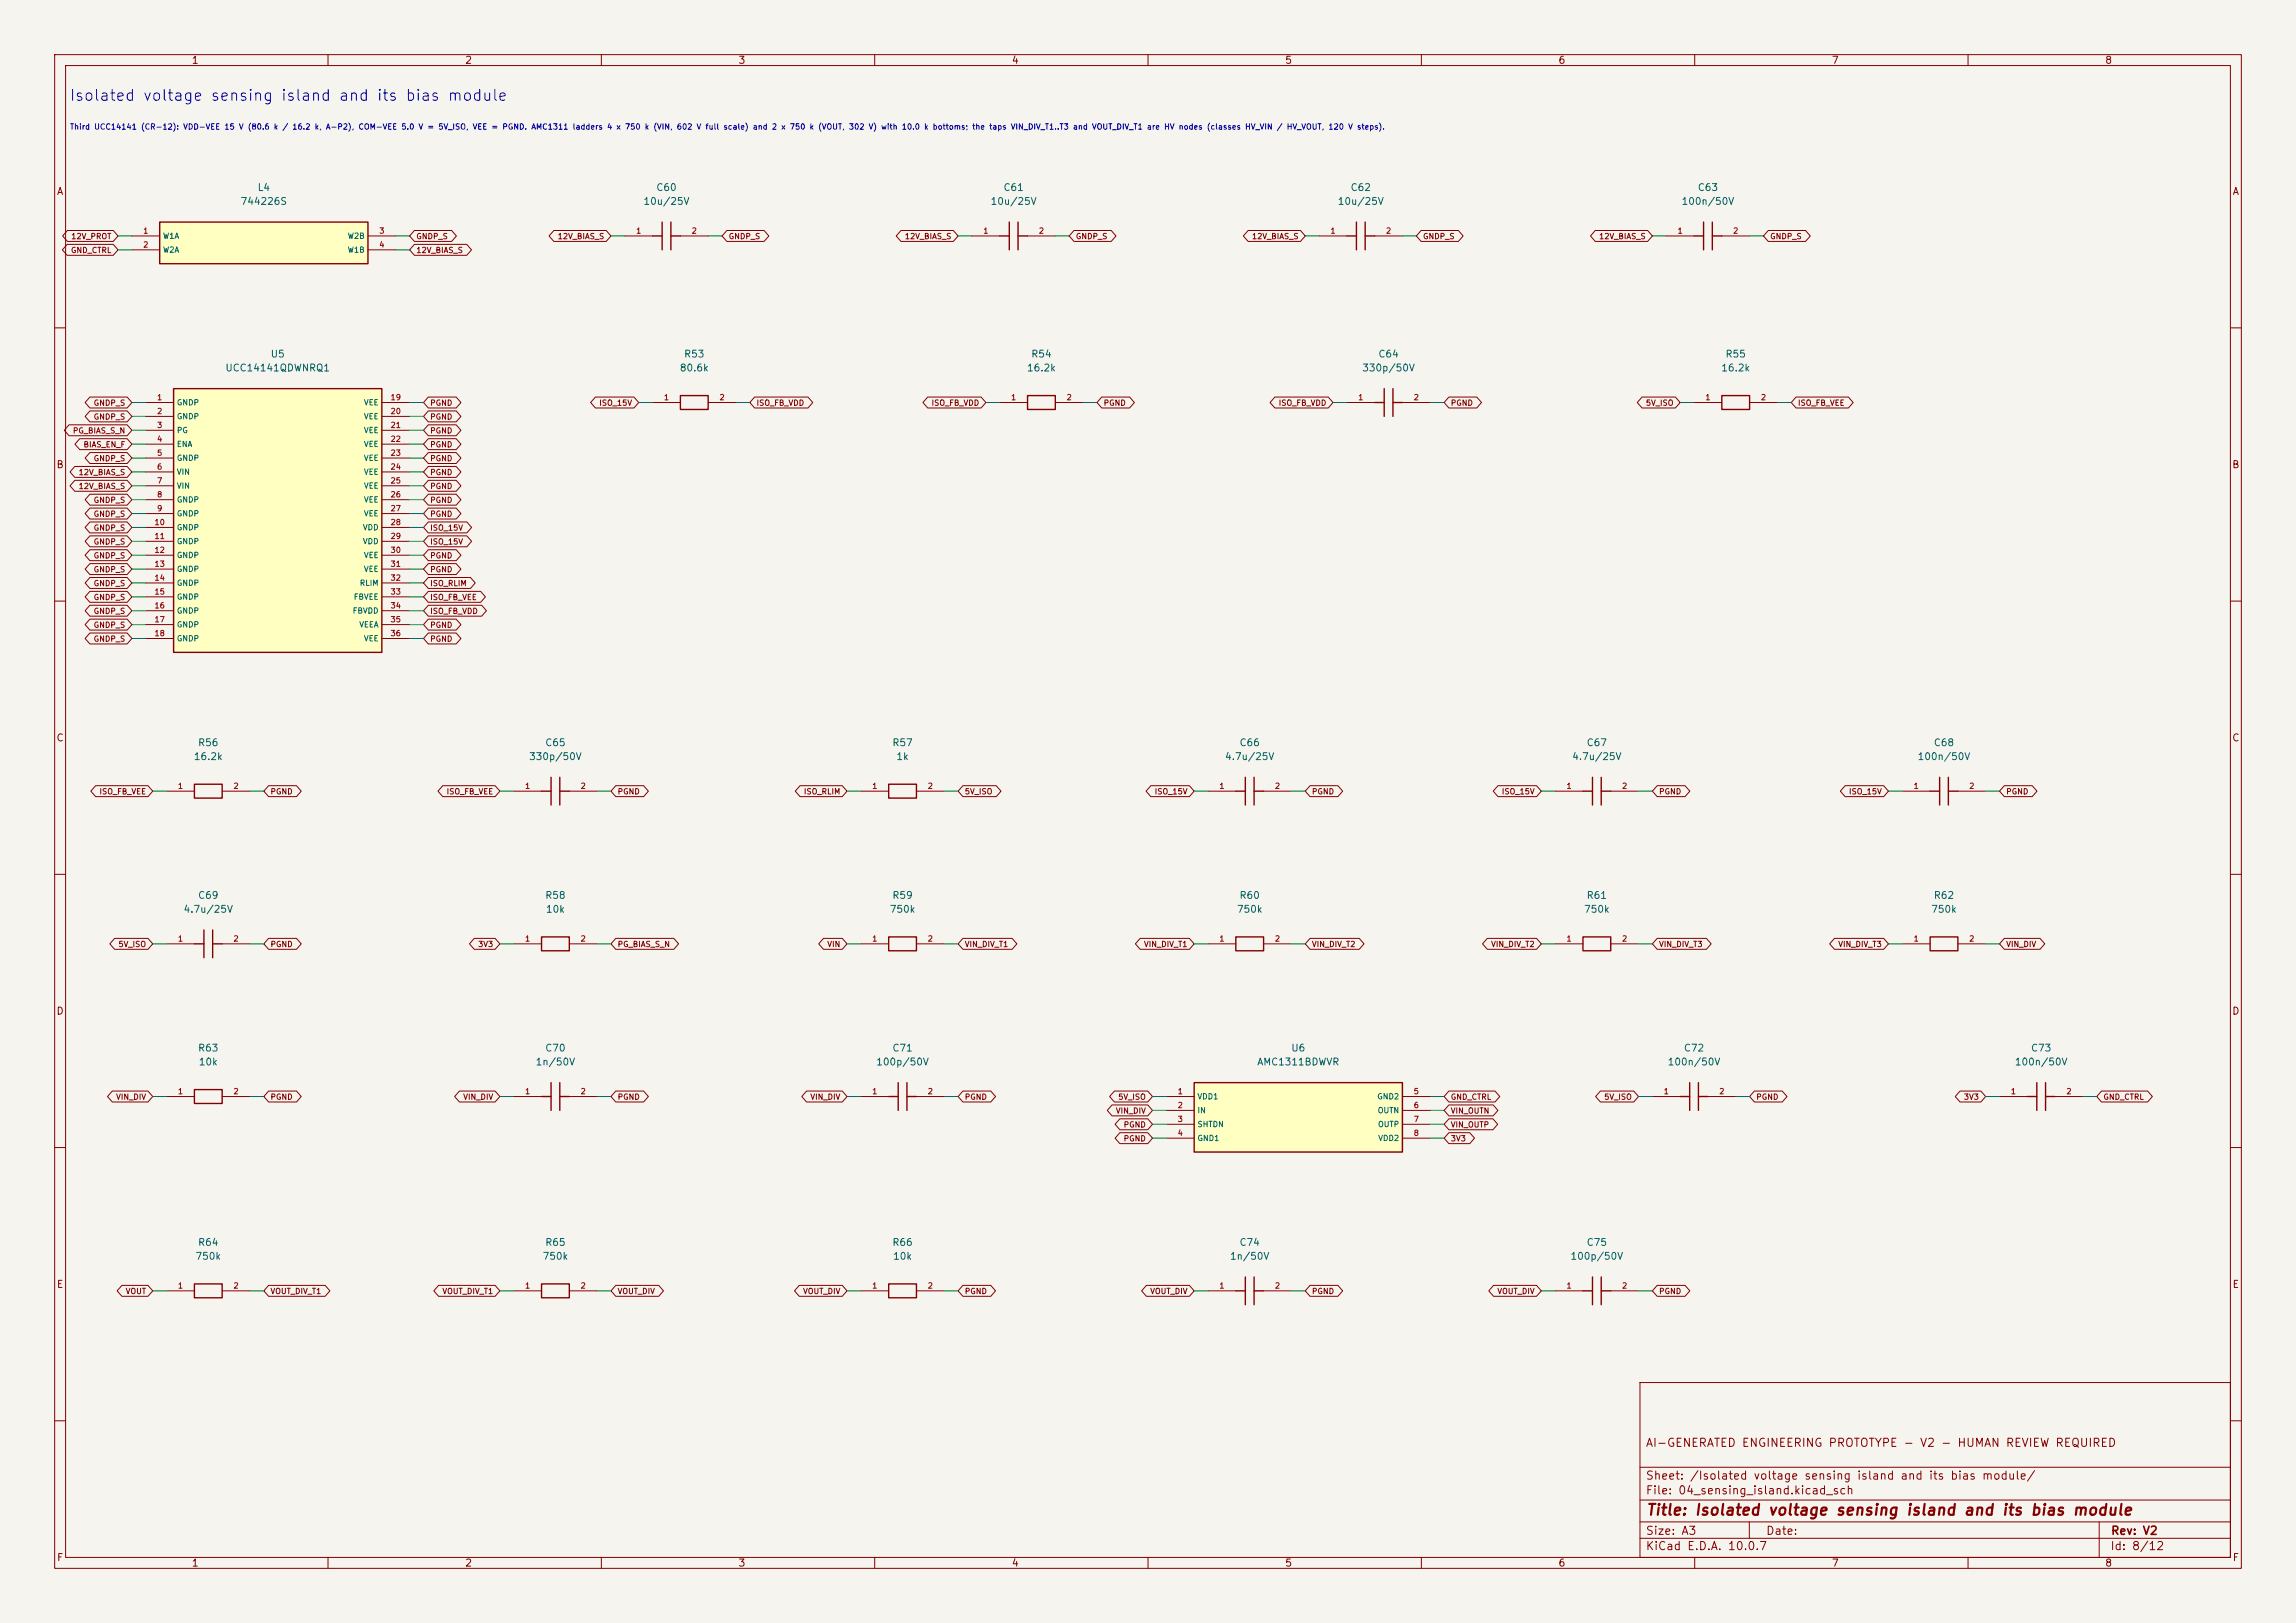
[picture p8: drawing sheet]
<svg xmlns="http://www.w3.org/2000/svg" width="420mm" height="297mm" viewBox="0 0 420 297" stroke-linecap="round" stroke-linejoin="round" font-family="sans-serif">
<defs><g id="words">
<text font-size="2" fill="#0000c2" x="12.6" y="19">Isolated voltage sensing island and its bias module</text>
<text font-size="2" fill="#840000" x="301" y="277.8">Title: Isolated voltage sensing island and its bias module</text>
<g font-size="1.5" fill="#840000">
<text x="300.9" y="265.1">AI-GENERATED ENGINEERING PROTOTYPE - V2 - HUMAN REVIEW REQUIRED</text>
<text x="300.9" y="273.8">File: 04_sensing_island.kicad_sch</text>
<text x="300.9" y="271.1">Sheet: /Isolated voltage sensing island and its bias module/</text>
<text x="300.9" y="281.2">Size: A3</text>
<text x="322.9" y="281.2">Date:</text>
<text x="386" y="281.2">Rev: V2</text>
<text x="300.9" y="284">KiCad E.D.A. 10.0.7</text>
<text x="385.9" y="284">Id: 8/12</text>
</g>
<g font-size="1.3" fill="#840000">
<text x="35" y="12">1</text>
<text x="85" y="12">2</text>
<text x="135" y="12">3</text>
<text x="185" y="12">4</text>
<text x="235" y="12">5</text>
<text x="285" y="12">6</text>
<text x="335" y="12">7</text>
<text x="385" y="12">8</text>
<text x="10.3" y="36">A</text>
<text x="408.3" y="36">A</text>
<text x="10.2" y="86">B</text>
<text x="408.2" y="86">B</text>
<text x="10.2" y="136">C</text>
<text x="408.2" y="136">C</text>
<text x="10.2" y="186">D</text>
<text x="408.2" y="186">D</text>
<text x="10.3" y="236">E</text>
<text x="408.3" y="236">E</text>
<text x="10.3" y="286">F</text>
<text x="35" y="287">1</text>
<text x="85" y="287">2</text>
<text x="135" y="287">3</text>
<text x="185" y="287">4</text>
<text x="235" y="287">5</text>
<text x="285" y="287">6</text>
<text x="335" y="287">7</text>
<text x="385" y="287">8</text>
<text x="408.3" y="286">F</text>
</g>
<g font-size="1.3" fill="#006464">
<text x="47" y="35.3">L4</text>
<text x="119.9" y="35.3">C60</text>
<text x="183.4" y="35.3">C61</text>
<text x="246.9" y="35.3">C62</text>
<text x="310.4" y="35.3">C63</text>
<text x="43.9" y="37.8">744226S</text>
<text x="117.6" y="37.8">10u/25V</text>
<text x="181.1" y="37.8">10u/25V</text>
<text x="244.6" y="37.8">10u/25V</text>
<text x="307.5" y="37.8">100n/50V</text>
<text x="49.4" y="65.7">U5</text>
<text x="125" y="65.7">R53</text>
<text x="188.5" y="65.7">R54</text>
<text x="252" y="65.7">C64</text>
<text x="315.5" y="65.7">R55</text>
<text x="41.1" y="68.3">UCC14141QDWNRQ1</text>
<text x="124.2" y="68.3">80.6k</text>
<text x="187.7" y="68.3">16.2k</text>
<text x="249.1" y="68.3">330p/50V</text>
<text x="314.7" y="68.3">16.2k</text>
<text x="36.1" y="136.9">R56</text>
<text x="99.6" y="136.9">C65</text>
<text x="163.1" y="136.9">R57</text>
<text x="226.6" y="136.9">C66</text>
<text x="290.1" y="136.9">C67</text>
<text x="353.6" y="136.9">C68</text>
<text x="35.3" y="139.4">16.2k</text>
<text x="96.7" y="139.4">330p/50V</text>
<text x="163.9" y="139.4">1k</text>
<text x="224" y="139.4">4.7u/25V</text>
<text x="287.5" y="139.4">4.7u/25V</text>
<text x="350.7" y="139.4">100n/50V</text>
<text x="33.5" y="167.3">4.7u/25V</text>
<text x="36.1" y="164.8">C69</text>
<text x="99.6" y="164.8">R58</text>
<text x="99.7" y="167.3">10k</text>
<text x="162.6" y="167.3">750k</text>
<text x="163.1" y="164.8">R59</text>
<text x="226.1" y="167.3">750k</text>
<text x="226.6" y="164.8">R60</text>
<text x="289.6" y="167.3">750k</text>
<text x="290.1" y="164.8">R61</text>
<text x="353.1" y="167.3">750k</text>
<text x="353.6" y="164.8">R62</text>
<text x="36.1" y="192.7">R63</text>
<text x="36.2" y="195.3">10k</text>
<text x="97.9" y="195.3">1n/50V</text>
<text x="99.6" y="192.7">C70</text>
<text x="160.2" y="195.3">100p/50V</text>
<text x="163.1" y="192.7">C71</text>
<text x="229.9" y="195.3">AMC1311BDWVR</text>
<text x="236.1" y="192.7">U6</text>
<text x="304.9" y="195.3">100n/50V</text>
<text x="307.9" y="192.7">C72</text>
<text x="368.4" y="195.3">100n/50V</text>
<text x="371.4" y="192.7">C73</text>
<text x="35.6" y="230.8">750k</text>
<text x="36.1" y="228.3">R64</text>
<text x="99.1" y="230.8">750k</text>
<text x="99.6" y="228.3">R65</text>
<text x="163.1" y="228.3">R66</text>
<text x="163.2" y="230.8">10k</text>
<text x="224.9" y="230.8">1n/50V</text>
<text x="226.6" y="228.3">C74</text>
<text x="287.2" y="230.8">100p/50V</text>
<text x="290.1" y="228.3">C75</text>
</g>
<text font-size="1" fill="#0000c2" x="12.7" y="24">Third UCC14141 (CR-12): VDD-VEE 15 V (80.6 k / 16.2 k, A-P2), COM-VEE 5.0 V = 5V_ISO, VEE = PGND. AMC1311 ladders 4 x 750 k (VIN, 602 V full scale) and 2 x 750 k (VOUT, 302 V) with 10.0 k bottoms; the taps VIN_DIV_T1..T3 and VOUT_DIV_T1 are HV nodes (classes HV_VIN / HV_VOUT, 120 V steps).</text>
<g font-size="1" fill="#840000">
<text x="12.9" y="46.5">GND_CTRL</text>
<text x="12.9" y="44">12V_PROT</text>
<text x="76.1" y="44">GNDP_S</text>
<text x="76.1" y="46.5">12V_BIAS_S</text>
<text x="101.9" y="44">12V_BIAS_S</text>
<text x="133.2" y="44">GNDP_S</text>
<text x="165.4" y="44">12V_BIAS_S</text>
<text x="196.7" y="44">GNDP_S</text>
<text x="228.9" y="44">12V_BIAS_S</text>
<text x="260.2" y="44">GNDP_S</text>
<text x="292.4" y="44">12V_BIAS_S</text>
<text x="323.7" y="44">GNDP_S</text>
<text x="17" y="74.5">GNDP_S</text>
<text x="17" y="77">GNDP_S</text>
<text x="78.6" y="74.5">PGND</text>
<text x="78.6" y="77">PGND</text>
<text x="109.5" y="74.5">ISO_15V</text>
<text x="138.3" y="74.5">ISO_FB_VDD</text>
<text x="170.3" y="74.5">ISO_FB_VDD</text>
<text x="201.8" y="74.5">PGND</text>
<text x="233.8" y="74.5">ISO_FB_VDD</text>
<text x="265.3" y="74.5">PGND</text>
<text x="301" y="74.5">5V_ISO</text>
<text x="328.8" y="74.5">ISO_FB_VEE</text>
<text x="13.2" y="79.6">PG_BIAS_S_N</text>
<text x="15.2" y="82.1">BIAS_EN_F</text>
<text x="78.6" y="79.6">PGND</text>
<text x="78.6" y="82.1">PGND</text>
<text x="14.3" y="87.2">12V_BIAS_S</text>
<text x="14.3" y="89.7">12V_BIAS_S</text>
<text x="17" y="84.6">GNDP_S</text>
<text x="78.6" y="87.2">PGND</text>
<text x="78.6" y="84.6">PGND</text>
<text x="78.6" y="89.7">PGND</text>
<text x="17" y="92.3">GNDP_S</text>
<text x="17" y="94.8">GNDP_S</text>
<text x="78.6" y="92.3">PGND</text>
<text x="78.6" y="94.8">PGND</text>
<text x="17" y="97.3">GNDP_S</text>
<text x="17" y="99.9">GNDP_S</text>
<text x="78.6" y="97.3">ISO_15V</text>
<text x="78.6" y="99.9">ISO_15V</text>
<text x="17" y="102.4">GNDP_S</text>
<text x="17" y="105">GNDP_S</text>
<text x="17" y="107.5">GNDP_S</text>
<text x="78.6" y="102.4">PGND</text>
<text x="78.6" y="105">PGND</text>
<text x="78.6" y="107.5">ISO_RLIM</text>
<text x="17" y="110">GNDP_S</text>
<text x="17" y="112.6">GNDP_S</text>
<text x="78.6" y="110">ISO_FB_VEE</text>
<text x="78.6" y="112.6">ISO_FB_VDD</text>
<text x="17" y="115.1">GNDP_S</text>
<text x="17" y="117.7">GNDP_S</text>
<text x="78.6" y="115.1">PGND</text>
<text x="78.6" y="117.7">PGND</text>
<text x="18.1" y="145.6">ISO_FB_VEE</text>
<text x="49.4" y="145.6">PGND</text>
<text x="81.6" y="145.6">ISO_FB_VEE</text>
<text x="112.9" y="145.6">PGND</text>
<text x="146.9" y="145.6">ISO_RLIM</text>
<text x="176.4" y="145.6">5V_ISO</text>
<text x="211.1" y="145.6">ISO_15V</text>
<text x="239.9" y="145.6">PGND</text>
<text x="274.6" y="145.6">ISO_15V</text>
<text x="303.4" y="145.6">PGND</text>
<text x="338.1" y="145.6">ISO_15V</text>
<text x="366.9" y="145.6">PGND</text>
<text x="21.6" y="173.5">5V_ISO</text>
<text x="49.4" y="173.5">PGND</text>
<text x="87.4" y="173.5">3V3</text>
<text x="112.9" y="173.5">PG_BIAS_S_N</text>
<text x="151.2" y="173.5">VIN</text>
<text x="176.4" y="173.5">VIN_DIV_T1</text>
<text x="209.2" y="173.5">VIN_DIV_T1</text>
<text x="239.9" y="173.5">VIN_DIV_T2</text>
<text x="272.7" y="173.5">VIN_DIV_T2</text>
<text x="303.4" y="173.5">VIN_DIV_T3</text>
<text x="336.2" y="173.5">VIN_DIV_T3</text>
<text x="366.9" y="173.5">VIN_DIV</text>
<text x="21.1" y="201.5">VIN_DIV</text>
<text x="49.4" y="201.5">PGND</text>
<text x="84.6" y="201.5">VIN_DIV</text>
<text x="112.9" y="201.5">PGND</text>
<text x="148.1" y="201.5">VIN_DIV</text>
<text x="176.4" y="201.5">PGND</text>
<text x="204.4" y="201.5">5V_ISO</text>
<text x="265.3" y="201.5">GND_CTRL</text>
<text x="293.3" y="201.5">5V_ISO</text>
<text x="321.2" y="201.5">PGND</text>
<text x="359.1" y="201.5">3V3</text>
<text x="384.7" y="201.5">GND_CTRL</text>
<text x="204" y="204">VIN_DIV</text>
<text x="205.4" y="206.6">PGND</text>
<text x="205.4" y="209.1">PGND</text>
<text x="265.3" y="206.6">VIN_OUTP</text>
<text x="265.3" y="209.1">3V3</text>
<text x="265.3" y="204">VIN_OUTN</text>
<text x="22.9" y="237">VOUT</text>
<text x="49.4" y="237">VOUT_DIV_T1</text>
<text x="80.8" y="237">VOUT_DIV_T1</text>
<text x="112.9" y="237">VOUT_DIV</text>
<text x="146.8" y="237">VOUT_DIV</text>
<text x="176.4" y="237">PGND</text>
<text x="210.3" y="237">VOUT_DIV</text>
<text x="239.9" y="237">PGND</text>
<text x="273.8" y="237">VOUT_DIV</text>
<text x="303.4" y="237">PGND</text>
</g>
<g font-size="1" fill="#a90000">
<text x="26.1" y="43">1</text>
<text x="26.1" y="45.5">2</text>
<text x="69.3" y="43">3</text>
<text x="69.3" y="45.5">4</text>
<text x="116.3" y="43">1</text>
<text x="126.4" y="43">2</text>
<text x="179.8" y="43">1</text>
<text x="189.9" y="43">2</text>
<text x="243.3" y="43">1</text>
<text x="253.4" y="43">2</text>
<text x="306.8" y="43">1</text>
<text x="316.9" y="43">2</text>
<text x="28.6" y="73.5">1</text>
<text x="28.6" y="76">2</text>
<text x="71.3" y="73.5">19</text>
<text x="71.3" y="76">20</text>
<text x="121.3" y="73.5">1</text>
<text x="131.5" y="73.5">2</text>
<text x="184.8" y="73.5">1</text>
<text x="195" y="73.5">2</text>
<text x="248.3" y="73.5">1</text>
<text x="258.5" y="73.5">2</text>
<text x="311.8" y="73.5">1</text>
<text x="322" y="73.5">2</text>
<text x="28.6" y="78.6">3</text>
<text x="28.6" y="81.1">4</text>
<text x="28.6" y="83.6">5</text>
<text x="71.3" y="78.6">21</text>
<text x="71.3" y="81.1">22</text>
<text x="71.3" y="83.6">23</text>
<text x="28.6" y="86.2">6</text>
<text x="28.6" y="88.7">7</text>
<text x="71.3" y="86.2">24</text>
<text x="71.3" y="88.7">25</text>
<text x="28.6" y="91.3">8</text>
<text x="28.6" y="93.8">9</text>
<text x="71.3" y="91.3">26</text>
<text x="71.3" y="93.8">27</text>
<text x="28.2" y="96.3">10</text>
<text x="28.2" y="98.9">11</text>
<text x="28.2" y="101.4">12</text>
<text x="71.3" y="96.3">28</text>
<text x="71.3" y="98.9">29</text>
<text x="71.3" y="101.4">30</text>
<text x="28.2" y="104">13</text>
<text x="28.2" y="106.5">14</text>
<text x="71.3" y="104">31</text>
<text x="71.3" y="106.5">32</text>
<text x="28.2" y="109">15</text>
<text x="28.2" y="111.6">16</text>
<text x="71.3" y="109">33</text>
<text x="71.3" y="111.6">34</text>
<text x="28.2" y="114.1">17</text>
<text x="28.2" y="116.7">18</text>
<text x="71.3" y="114.1">35</text>
<text x="71.3" y="116.7">36</text>
<text x="32.4" y="144.6">1</text>
<text x="42.6" y="144.6">2</text>
<text x="95.9" y="144.6">1</text>
<text x="106.1" y="144.6">2</text>
<text x="159.4" y="144.6">1</text>
<text x="169.6" y="144.6">2</text>
<text x="222.9" y="144.6">1</text>
<text x="233.1" y="144.6">2</text>
<text x="286.4" y="144.6">1</text>
<text x="296.6" y="144.6">2</text>
<text x="349.9" y="144.6">1</text>
<text x="360.1" y="144.6">2</text>
<text x="32.4" y="172.5">1</text>
<text x="42.6" y="172.5">2</text>
<text x="95.9" y="172.5">1</text>
<text x="106.1" y="172.5">2</text>
<text x="159.4" y="172.5">1</text>
<text x="169.6" y="172.5">2</text>
<text x="222.9" y="172.5">1</text>
<text x="233.1" y="172.5">2</text>
<text x="286.4" y="172.5">1</text>
<text x="296.6" y="172.5">2</text>
<text x="349.9" y="172.5">1</text>
<text x="360.1" y="172.5">2</text>
<text x="32.4" y="200.5">1</text>
<text x="42.6" y="200.5">2</text>
<text x="95.9" y="200.5">1</text>
<text x="106.1" y="200.5">2</text>
<text x="159.4" y="200.5">1</text>
<text x="169.6" y="200.5">2</text>
<text x="215.3" y="200.5">1</text>
<text x="215.3" y="203">2</text>
<text x="258.5" y="200.5">5</text>
<text x="258.5" y="203">6</text>
<text x="304.2" y="200.5">1</text>
<text x="314.4" y="200.5">2</text>
<text x="367.7" y="200.5">1</text>
<text x="377.9" y="200.5">2</text>
<text x="215.3" y="205.6">3</text>
<text x="215.3" y="208.1">4</text>
<text x="258.5" y="205.6">7</text>
<text x="258.5" y="208.1">8</text>
<text x="32.4" y="236">1</text>
<text x="42.6" y="236">2</text>
<text x="95.9" y="236">1</text>
<text x="106.1" y="236">2</text>
<text x="159.4" y="236">1</text>
<text x="169.6" y="236">2</text>
<text x="222.9" y="236">1</text>
<text x="233.1" y="236">2</text>
<text x="286.4" y="236">1</text>
<text x="296.6" y="236">2</text>
</g>
<g font-size="1" fill="#006464">
<text x="29.7" y="43.9">W1A</text>
<text x="29.7" y="46.5">W2A</text>
<text x="63.5" y="43.9">W2B</text>
<text x="63.5" y="46.5">W1B</text>
<text x="32.3" y="74.4">GNDP</text>
<text x="32.3" y="77">GNDP</text>
<text x="66.5" y="74.4">VEE</text>
<text x="66.5" y="77">VEE</text>
<text x="32.3" y="79.5">PG</text>
<text x="32.3" y="82">ENA</text>
<text x="66.5" y="79.5">VEE</text>
<text x="66.5" y="82">VEE</text>
<text x="32.3" y="84.6">GNDP</text>
<text x="32.3" y="87.1">VIN</text>
<text x="32.3" y="89.7">VIN</text>
<text x="66.5" y="84.6">VEE</text>
<text x="66.5" y="87.1">VEE</text>
<text x="66.5" y="89.7">VEE</text>
<text x="32.3" y="92.2">GNDP</text>
<text x="32.3" y="94.7">GNDP</text>
<text x="66.5" y="92.2">VEE</text>
<text x="66.5" y="94.7">VEE</text>
<text x="32.3" y="97.3">GNDP</text>
<text x="32.3" y="99.8">GNDP</text>
<text x="66.3" y="97.3">VDD</text>
<text x="66.3" y="99.8">VDD</text>
<text x="32.3" y="102.4">GNDP</text>
<text x="32.3" y="104.9">GNDP</text>
<text x="32.3" y="107.4">GNDP</text>
<text x="65.7" y="107.4">RLIM</text>
<text x="66.5" y="102.4">VEE</text>
<text x="66.5" y="104.9">VEE</text>
<text x="32.3" y="110">GNDP</text>
<text x="32.3" y="112.5">GNDP</text>
<text x="64.4" y="112.5">FBVDD</text>
<text x="64.6" y="110">FBVEE</text>
<text x="32.3" y="115.1">GNDP</text>
<text x="32.3" y="117.6">GNDP</text>
<text x="65.6" y="115.1">VEEA</text>
<text x="66.5" y="117.6">VEE</text>
<text x="218.9" y="201.4">VDD1</text>
<text x="218.9" y="204">IN</text>
<text x="251.8" y="201.4">GND2</text>
<text x="251.9" y="204">OUTN</text>
<text x="218.9" y="206.5">SHTDN</text>
<text x="218.9" y="209">GND1</text>
<text x="252" y="206.5">OUTP</text>
<text x="252" y="209">VDD2</text>
</g>
</g></defs>
<path d="M0 0h420v297h-420z" fill="#f5f4ef" stroke="#f5f4ef" stroke-width=".18"/>
<g fill="none" stroke="#840000" stroke-width=".18">
<path d="M10 10h400v277h-400zM12 12h396v273h-396zM60 10v2M110 10v2M160 10v2M210 10v2M260 10v2M310 10v2M360 10v2M114.3 43.2h5.1M124.5 43.2h5M177.8 43.2h5.1"/>
<path d="M188 43.2h5M10 60h2M182.9 73.7h5.1M193 73.7h5.1M408 60h2M10 110h2M408 110h2M10 160h2M408 160h2M10 210h2M157.5 200.7h5.1M167.6 200.7h5.1"/>
<path d="M408 210h2M94 236.2h5.1M104.1 236.2h5.1M157.5 236.2h5.1M167.6 236.2h5.1M300 253h108v32h-108zM10 260h2M300 278.5h108M300 274.5h108M300 268.5h108M320 278.5v3M384 278.5v6.5"/>
<path d="M408 260h2M60 285v2M110 285v2M160 285v2M210 285v2M260 285v2M300 281.5h108M310 285v2M360 285v2"/>
</g>
<g fill="none" stroke="#840000" stroke-width=".25">
<path d="M119.4 43.2h1.7M121.1 40.6v5.1M122.7 43.2h1.8M122.7 40.6v5.1M182.9 43.2h1.7M184.6 40.6v5.1M186.2 43.2h1.8M186.2 40.6v5.1M188 72.4h5v2.5h-5zM164.3 198.1v5.1M165.9 198.1v5.1M162.6 200.7h1.7"/>
<path d="M165.9 200.7h1.7M99.1 234.9h5v2.6h-5zM162.6 234.9h5v2.6h-5z"/>
</g>
<path d="M29.2 40.6h38.1v7.7h-38.1z" fill="#ffffc2"/>
<g fill="none" stroke="#840000" stroke-width=".25">
<path d="M29.2 40.6h38.1v7.7h-38.1zM309.9 43.2h1.7M311.6 40.6v5.1M313.2 43.2h1.8M313.2 40.6v5.1M251.5 73.7h1.7M253.2 71.1v5.1M254.8 73.7h1.7M254.8 71.1v5.1M315 72.4h5v2.5h-5zM35.6 143.5h5v2.6h-5zM99.1 144.8h1.7"/>
<path d="M100.8 142.2v5.1M102.4 142.2v5.1M102.4 144.8h1.7M162.6 143.5h5v2.6h-5zM226.1 144.8h1.7M227.8 142.2v5.1M229.4 144.8h1.7M229.4 142.2v5.1M289.6 144.8h1.7M291.3 142.2v5.1M292.9 144.8h1.7M292.9 142.2v5.1"/>
<path d="M353.1 144.8h1.7M354.8 142.2v5.1M356.4 144.8h1.7M356.4 142.2v5.1M99.1 171.5h5v2.5h-5zM162.6 171.5h5v2.5h-5zM226.1 171.5h5v2.5h-5zM35.6 199.4h5v2.5h-5zM100.8 198.1v5.1M102.4 198.1v5.1M99.1 200.7h1.7M102.4 200.7h1.7"/>
<path d="M35.6 234.9h5v2.6h-5zM226.1 236.2h1.7M227.8 233.7v5.1M229.4 233.7v5.1M229.4 236.2h1.7"/>
</g>
<g fill="none" stroke="#840000" stroke-width=".18">
<path d="M24.1 43.2h5.1M24.1 45.7h5.1M67.3 43.2h5.1M67.3 45.7h5.1M304.8 43.2h5.1M315 43.2h5M246.4 73.7h5.1M256.5 73.7h5.1M309.9 73.7h5.1M320 73.7h5.1M30.5 144.8h5.1M40.6 144.8h5.1"/>
<path d="M94 144.8h5.1M104.1 144.8h5.1M157.5 144.8h5.1M167.6 144.8h5.1M221 144.8h5.1M231.1 144.8h5.1M284.5 144.8h5.1M294.6 144.8h5.1M348 144.8h5.1M358.1 144.8h5.1M94 172.7h5.1M104.1 172.7h5.1"/>
<path d="M157.5 172.7h5.1M167.6 172.7h5.1M221 172.7h5.1M231.1 172.7h5.1M30.5 200.7h5.1M40.6 200.7h5.1M94 200.7h5.1M104.1 200.7h5.1M30.5 236.2h5.1M40.6 236.2h5.1M221 236.2h5.1M231.1 236.2h5.1"/>
</g>
<path d="M218.4 198.1h38.1v12.7h-38.1z" fill="#ffffc2"/>
<g fill="none" stroke="#840000" stroke-width=".25">
<path d="M124.5 72.4h5v2.5h-5zM289.6 171.5h5v2.5h-5zM353.1 171.5h5v2.5h-5zM218.4 198.1h38.1v12.7h-38.1zM309.1 198.1v5.1M310.7 198.1v5.1M372.6 198.1v5.1M374.2 198.1v5.1M307.3 200.7h1.8M310.7 200.7h1.7M370.8 200.7h1.8M374.2 200.7h1.7"/>
<path d="M289.6 236.2h1.7M291.3 233.7v5.1M292.9 236.2h1.7M292.9 233.7v5.1"/>
</g>
<g fill="none" stroke="#840000" stroke-width=".18">
<path d="M119.4 73.7h5.1M129.5 73.7h5.1M284.5 172.7h5.1M294.6 172.7h5.1M348 172.7h5.1M358.1 172.7h5.1M213.4 200.7h5M213.4 203.2h5M213.4 205.7h5M213.4 208.3h5M256.5 200.7h5.1M256.5 203.2h5.1"/>
<path d="M256.5 205.7h5.1M256.5 208.3h5.1M302.3 200.7h5M312.4 200.7h5.1M365.8 200.7h5M375.9 200.7h5.1M284.5 236.2h5.1M294.6 236.2h5.1"/>
</g>
<path d="M31.7 71.1h38.1v48.3h-38.1z" fill="#ffffc2"/>
<path d="M246.4 43.2h1.7M248.1 40.6v5.1M249.7 43.2h1.8M249.7 40.6v5.1M31.7 71.1h38.1v48.3h-38.1zM35.6 172.7h1.7M37.3 170.2v5.1M38.9 172.7h1.7M38.9 170.2v5.1" fill="none" stroke="#840000" stroke-width=".25"/>
<g fill="none" stroke="#840000" stroke-width=".18">
<path d="M12.3 44.7h8.4l.9 1-.9 1h-8.4l-.9-1zM12.3 42.2h8.4l.9 1-.9 1h-8.4l-.8-1zM75.8 42.2h6.8l.9 1-.9 1h-6.8l-.9-1zM75.8 44.7h9.6l.9 1-.9 1h-9.6l-.9-1zM101.3 42.2h9.6l.9 1-.9 1h-9.6l-.9-1zM133 42.2h6.8l.8 1-.8 1h-6.8l-.9-1zM164.8 42.2h9.6l.9 1-.9 1h-9.6l-.9-1zM196.5 42.2h6.8l.8 1-.8 1h-6.8l-.9-1zM228.3 42.2h9.6l.9 1-.9 1h-9.6l-.9-1zM241.3 43.2h5.1M251.5 43.2h5M260 42.2h6.8l.8 1-.8 1h-6.8l-.9-1z"/>
<path d="M291.8 42.2h9.6l.9 1-.9 1h-9.6l-.9-1zM323.5 42.2h6.8l.8 1-.8 1h-6.8l-.9-1zM12.6 77.7h10.7l.8 1-.8 1h-10.7l-.8-1zM16.4 72.7h6.9l.8 1-.8 1h-6.9l-.8-1zM16.4 75.2h6.9l.8 1-.8 1h-6.9l-.8-1zM26.7 73.7h5M26.7 76.2h5M26.7 78.7h5M69.8 73.7h5.1M69.8 76.2h5.1M69.8 78.7h5.1M78.3 72.7h5.1l.9 1-.9 1h-5.1l-.8-1z"/>
<path d="M78.3 75.2h5.1l.9 1-.9 1h-5.1l-.8-1zM78.3 77.7h5.1l.9 1-.9 1h-5.1l-.8-1zM108.9 72.7h7.1l.8 1-.8 1h-7.1l-.9-1zM138 72.7h9.8l.9 1-.9 1h-9.8l-.8-1zM169.7 72.7h9.8l.8 1-.8 1h-9.8l-.9-1zM201.5 72.7h5.1l.9 1-.9 1h-5.1l-.8-1zM233.2 72.7h9.8l.8 1-.8 1h-9.8l-.9-1zM265 72.7h5.1l.9 1-.9 1h-5.1l-.8-1zM300.4 72.7h6.1l.8 1-.8 1h-6.1l-.9-1zM328.5 72.7h9.6l.9 1-.9 1h-9.6l-.8-1zM13.7 85.4h9.6l.8 1-.8 1h-9.6l-.9-1zM13.7 87.9h9.6l.8 1-.8 1h-9.6l-.9-1z"/>
<path d="M14.6 80.3h8.7l.8 1-.8 1h-8.7l-.9-1zM16.4 82.8h6.9l.8 1-.8 1h-6.9l-.8-1zM16.4 90.4h6.9l.8 1-.8 1h-6.9l-.8-1zM16.4 93h6.9l.8 1-.8 1h-6.9l-.8-1zM16.4 95.5h6.9l.8 1-.8 1h-6.9l-.8-1zM16.4 98.1h6.9l.8 1-.8 1h-6.9l-.8-1zM26.7 81.3h5M26.7 83.8h5M26.7 86.4h5M26.7 88.9h5M26.7 91.4h5M26.7 94h5"/>
<path d="M26.7 96.5h5M26.7 99.1h5M69.8 81.3h5.1M69.8 83.8h5.1M69.8 86.4h5.1M69.8 88.9h5.1M69.8 91.4h5.1M69.8 94h5.1M69.8 96.5h5.1M69.8 99.1h5.1M78.3 85.4h5.1l.9 1-.9 1h-5.1l-.8-1zM78.3 80.3h5.1l.9 1-.9 1h-5.1l-.8-1z"/>
<path d="M78.3 82.8h5.1l.9 1-.9 1h-5.1l-.8-1zM78.3 87.9h5.1l.9 1-.9 1h-5.1l-.8-1zM78.3 90.4h5.1l.9 1-.9 1h-5.1l-.8-1zM78.3 93h5.1l.9 1-.9 1h-5.1l-.8-1zM78.3 95.5h7.1l.9 1-.9 1h-7.1l-.8-1zM78.3 98.1h7.1l.9 1-.9 1h-7.1l-.8-1zM16.4 100.6h6.9l.8 1-.8 1h-6.9l-.8-1zM16.4 103.1h6.9l.8 1-.8 1h-6.9l-.8-1zM16.4 105.7h6.9l.8 1-.8 1h-6.9l-.8-1zM16.4 108.2h6.9l.8 1-.8 1h-6.9l-.8-1zM16.4 110.8h6.9l.8 1-.8 1h-6.9l-.8-1zM16.4 113.3h6.9l.8 1-.8 1h-6.9l-.8-1z"/>
<path d="M16.4 115.8h6.9l.8 1-.8 1h-6.9l-.8-1zM26.7 101.6h5M26.7 104.1h5M26.7 106.7h5M26.7 109.2h5M26.7 111.8h5M26.7 114.3h5M26.7 116.8h5M69.8 101.6h5.1M69.8 104.1h5.1M69.8 106.7h5.1M69.8 109.2h5.1"/>
<path d="M69.8 111.8h5.1M69.8 114.3h5.1M69.8 116.8h5.1M78.3 100.6h5.1l.9 1-.9 1h-5.1l-.8-1zM78.3 103.1h5.1l.9 1-.9 1h-5.1l-.8-1zM78.3 105.7h7.8l.8 1-.8 1h-7.8l-.8-1zM78.3 108.2h9.6l.9 1-.9 1h-9.6l-.8-1zM78.3 110.8h9.8l.9 1-.9 1h-9.8l-.8-1zM78.3 113.3h5.1l.9 1-.9 1h-5.1l-.8-1zM78.3 115.8h5.1l.9 1-.9 1h-5.1l-.8-1zM17.5 143.8h9.6l.8 1-.8 1h-9.6l-.9-1zM49.1 143.8h5.1l.9 1-.9 1h-5.1l-.8-1z"/>
<path d="M81 143.8h9.6l.8 1-.8 1h-9.6l-.9-1zM112.6 143.8h5.1l.9 1-.9 1h-5.1l-.8-1zM146.3 143.8h7.8l.8 1-.8 1h-7.8l-.8-1zM176.1 143.8h6.1l.9 1-.9 1h-6.1l-.8-1zM210.5 143.8h7.1l.8 1-.8 1h-7.1l-.9-1zM239.6 143.8h5.1l.9 1-.9 1h-5.1l-.8-1zM274 143.8h7.1l.8 1-.8 1h-7.1l-.9-1zM303.1 143.8h5.1l.9 1-.9 1h-5.1l-.8-1zM337.5 143.8h7.1l.8 1-.8 1h-7.1l-.9-1zM366.6 143.8h5.1l.9 1-.9 1h-5.1l-.8-1zM21 171.7h6.1l.8 1-.8 1h-6.1l-.9-1zM30.5 172.7h5.1"/>
<path d="M40.6 172.7h5.1M49.1 171.7h5.1l.9 1-.9 1h-5.1l-.8-1zM86.8 171.7h3.8l.8 1-.8 1h-3.8l-.9-1zM112.6 171.7h10.7l.8 1-.8 1h-10.7l-.8-1zM150.6 171.7h3.5l.8 1-.8 1h-3.5l-.8-1zM176.1 171.7h9l.9 1-.9 1h-9l-.8-1zM208.6 171.7h9l.8 1-.8 1h-9l-.9-1zM239.6 171.7h9l.9 1-.9 1h-9l-.8-1zM272.1 171.7h9l.8 1-.8 1h-9l-.9-1zM303.1 171.7h9l.9 1-.9 1h-9l-.8-1zM335.6 171.7h9l.8 1-.8 1h-9l-.9-1zM366.6 171.7h6.6l.8 1-.8 1h-6.6l-.8-1z"/>
<path d="M20.5 199.7h6.6l.8 1-.8 1h-6.6l-.8-1zM49.1 199.7h5.1l.9 1-.9 1h-5.1l-.8-1zM84 199.7h6.6l.8 1-.8 1h-6.6l-.8-1zM112.6 199.7h5.1l.9 1-.9 1h-5.1l-.8-1zM147.5 199.7h6.6l.8 1-.8 1h-6.6l-.8-1zM176.1 199.7h5.1l.9 1-.9 1h-5.1l-.8-1zM203.8 199.7h6.1l.9 1-.9 1h-6.1l-.8-1zM265 199.7h8.5l.8 1-.8 1h-8.5l-.8-1zM292.7 199.7h6.1l.9 1-.9 1h-6.1l-.8-1zM320.9 199.7h5.1l.9 1-.9 1h-5.1l-.9-1zM358.5 199.7h3.8l.9 1-.9 1h-3.8l-.8-1zM384.4 199.7h8.4l.9 1-.9 1h-8.4l-.9-1z"/>
<path d="M203.4 202.2h6.5l.9 1-.9 1h-6.5l-.9-1zM204.8 204.7h5.1l.9 1-.9 1h-5.1l-.8-1zM204.8 207.3h5.1l.9 1-.9 1h-5.1l-.8-1zM265 204.7h8.1l.9 1-.9 1h-8.1l-.8-1zM265 207.3h3.8l.9 1-.9 1h-3.8l-.8-1zM265 202.2h8.1l.9 1-.9 1h-8.1l-.8-1zM22.3 235.2h4.8l.8 1-.8 1h-4.8l-.9-1zM49.1 235.2h10.4l.8 1-.8 1h-10.4l-.8-1zM80.2 235.2h10.4l.8 1-.8 1h-10.4l-.8-1zM112.6 235.2h7.9l.9 1-.9 1h-7.9l-.8-1zM146.2 235.2h7.9l.8 1-.8 1h-7.9l-.9-1zM176.1 235.2h5.1l.9 1-.9 1h-5.1l-.8-1z"/>
<path d="M209.7 235.2h7.9l.8 1-.8 1h-7.9l-.9-1zM239.6 235.2h5.1l.9 1-.9 1h-5.1l-.8-1zM273.2 235.2h7.9l.8 1-.8 1h-7.9l-.9-1zM303.1 235.2h5.1l.9 1-.9 1h-5.1l-.8-1z"/>
</g>
<g fill="none" stroke="#009600" stroke-width=".18">
<path d="M21.6 43.2h2.5M21.6 45.7h2.5M72.4 43.2h2.5M72.4 45.7h2.5M111.8 43.2h2.5M129.5 43.2h2.6M175.3 43.2h2.5M193 43.2h2.6M238.8 43.2h2.5M256.5 43.2h2.6M302.3 43.2h2.5M320 43.2h2.6"/>
<path d="M24.1 73.7h2.6M24.1 76.2h2.6M24.1 78.7h2.6M74.9 73.7h2.6M74.9 76.2h2.6M74.9 78.7h2.6M116.8 73.7h2.6M134.6 73.7h2.6M180.3 73.7h2.6M198.1 73.7h2.6M243.8 73.7h2.6M261.6 73.7h2.6"/>
<path d="M307.3 73.7h2.6M325.1 73.7h2.6M24.1 81.3h2.6M24.1 99.1h2.6M24.1 96.5h2.6M24.1 83.8h2.6M24.1 86.4h2.6M24.1 88.9h2.6M24.1 91.4h2.6M24.1 94h2.6M74.9 81.3h2.6M74.9 99.1h2.6"/>
<path d="M74.9 96.5h2.6M74.9 83.8h2.6M74.9 86.4h2.6M74.9 88.9h2.6M74.9 91.4h2.6M74.9 94h2.6M24.1 101.6h2.6M24.1 104.1h2.6M24.1 106.7h2.6M24.1 109.2h2.6M24.1 111.8h2.6M24.1 114.3h2.6"/>
<path d="M24.1 116.8h2.6M74.9 101.6h2.6M74.9 104.1h2.6M74.9 106.7h2.6M74.9 109.2h2.6M74.9 111.8h2.6M74.9 114.3h2.6M74.9 116.8h2.6M27.9 144.8h2.6M45.7 144.8h2.6M91.4 144.8h2.6M109.2 144.8h2.6"/>
<path d="M154.9 144.8h2.6M172.7 144.8h2.6M218.4 144.8h2.6M236.2 144.8h2.6M281.9 144.8h2.6M299.7 144.8h2.6M345.4 144.8h2.6M363.2 144.8h2.6M27.9 172.7h2.6M45.7 172.7h2.6M91.4 172.7h2.6M109.2 172.7h2.6"/>
<path d="M154.9 172.7h2.6M172.7 172.7h2.6M218.4 172.7h2.6M236.2 172.7h2.6M281.9 172.7h2.6M299.7 172.7h2.6M345.4 172.7h2.6M363.2 172.7h2.6M27.9 200.7h2.6M45.7 200.7h2.6M91.4 200.7h2.6M109.2 200.7h2.6"/>
<path d="M154.9 200.7h2.6M172.7 200.7h2.6M210.8 200.7h2.6M210.8 208.3h2.6M210.8 203.2h2.6M210.8 205.7h2.6M261.6 200.7h2.6M261.6 208.3h2.6M261.6 203.2h2.6M261.6 205.7h2.6M299.7 200.7h2.6M317.5 200.7h2.5"/>
<path d="M363.2 200.7h2.6M381 200.7h2.5M27.9 236.2h2.6M45.7 236.2h2.6M91.4 236.2h2.6M109.2 236.2h2.6M154.9 236.2h2.6M172.7 236.2h2.6M218.4 236.2h2.6M236.2 236.2h2.6M281.9 236.2h2.6M299.7 236.2h2.6"/>
</g>
<use href="#words"/>
</svg>
